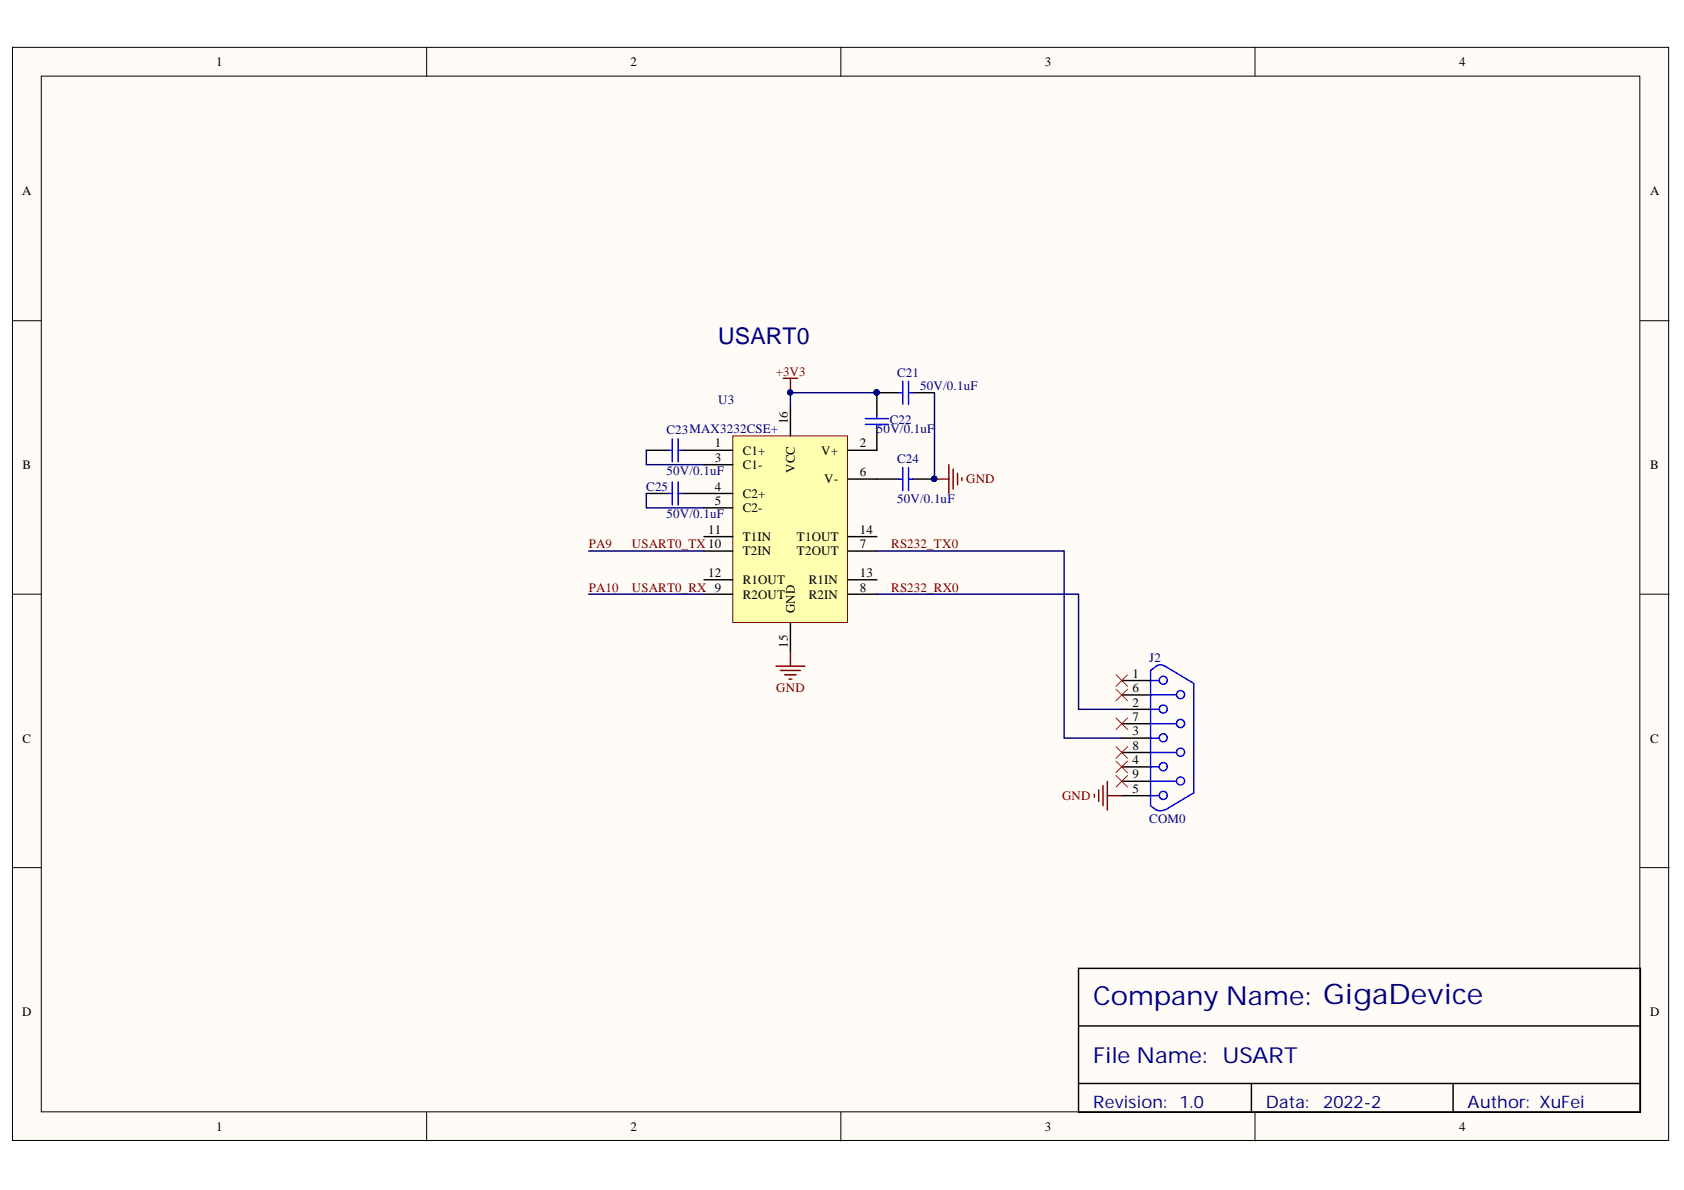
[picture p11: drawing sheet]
<svg xmlns="http://www.w3.org/2000/svg" width="297mm" height="210mm" viewBox="0 0 297 210" stroke-linecap="round" stroke-linejoin="round" font-family="sans-serif">
<defs><g id="words">
<text font-size="4.6" fill="#000080" x="192.8" y="177.2">Company Name: GigaDevice</text>
<text font-size="4.1" fill="#000080" x="126.7" y="60.8">USART0</text>
<text font-size="3.9" fill="#000080" x="192.8" y="187.6">File Name: USART</text>
<g font-size="3" fill="#000080">
<text x="192.8" y="195.4">Revision:</text>
<text x="208" y="195.4">1.0</text>
<text x="223.3" y="195.4">Data:</text>
<text x="233.4" y="195.4">2022-2</text>
<text x="258.9" y="195.4">Author: XuFei</text>
</g>
<g font-size="2.3">
<text x="38.1" y="11.7">1</text>
<text x="111.2" y="11.7">2</text>
<text x="184.3" y="11.7">3</text>
<text x="257.4" y="11.7">4</text>
<text x="3.9" y="34.5">A</text>
<text x="291.1" y="34.5">A</text>
<text x="139" y="74.9" transform="rotate(-90 139 74.9)">16</text>
<text x="4" y="82.7">B</text>
<text x="126.1" y="78.9">1</text>
<text x="126.1" y="81.5">3</text>
<text x="131" y="80.2">C1+</text>
<text x="131" y="82.7">C1-</text>
<text x="140.2" y="83.4" transform="rotate(-90 140.2 83.4)">VCC</text>
<text x="144.9" y="80.2">V+</text>
<text x="151.6" y="78.9">2</text>
<text x="151.6" y="84">6</text>
<text x="291.1" y="82.7">B</text>
<text x="126.1" y="86.5">4</text>
<text x="126.1" y="89.1">5</text>
<text x="131" y="87.8">C2+</text>
<text x="145.4" y="85.3">V-</text>
<text x="124.9" y="94.1">11</text>
<text x="131" y="90.3">C2-</text>
<text x="131" y="95.4">T1IN</text>
<text x="140.6" y="95.4">T1OUT</text>
<text x="151.6" y="94.1">14</text>
<text x="124.9" y="101.7">12</text>
<text x="131" y="97.9">T2IN</text>
<text x="140.6" y="97.9">T2OUT</text>
<text x="151.6" y="96.7">7</text>
<text x="151.6" y="101.7">13</text>
<text x="131" y="105.6">R2OUT</text>
<text x="131" y="103">R1OUT</text>
<text x="142.7" y="105.6">R2IN</text>
<text x="142.7" y="103">R1IN</text>
<text x="151.6" y="104.4">8</text>
<text x="140.2" y="108.1" transform="rotate(-90 140.2 108.1)">GND</text>
<text x="139" y="114.2" transform="rotate(-90 139 114.2)">15</text>
<text x="199.8" y="119.6">1</text>
<text x="199.8" y="122.1">6</text>
<text x="199.8" y="124.6">2</text>
<text x="4" y="131">C</text>
<text x="199.8" y="127.2">7</text>
<text x="199.8" y="129.7">3</text>
<text x="291.1" y="131">C</text>
<text x="199.8" y="132.2">8</text>
<text x="199.8" y="134.8">4</text>
<text x="199.8" y="137.3">9</text>
<text x="199.8" y="139.8">5</text>
<text x="3.9" y="179.2">D</text>
<text x="291.1" y="179.2">D</text>
<text x="38.1" y="199.5">1</text>
<text x="111.2" y="199.5">2</text>
<text x="184.3" y="199.5">3</text>
<text x="257.4" y="199.5">4</text>
</g>
<g font-size="2.3" fill="#000080">
<text x="126.7" y="71.3">U3</text>
<text x="158.2" y="66.5">C21</text>
<text x="162.3" y="68.8">50V/0.1uF</text>
<text x="117.6" y="76.6">C23MAX3232CSE+</text>
<text x="154.7" y="76.4">50V/0.1uF</text>
<text x="157" y="74.9">C22</text>
<text x="117.6" y="83.7">50V/0.1uF</text>
<text x="158.2" y="81.7">C24</text>
<text x="114" y="86.5">C25</text>
<text x="158.2" y="88.8">50V/0.1uF</text>
<text x="117.6" y="91.3">50V/0.1uF</text>
<text x="202.7" y="116.8">J2</text>
<text x="202.7" y="145.2">COM0</text>
</g>
<g font-size="2.3" fill="#800000">
<text x="136.8" y="66.2">+3V3</text>
<text x="170.4" y="85.3">GND</text>
<text x="103.9" y="96.7">PA9</text>
<text x="111.5" y="96.7">USART0_TX 10</text>
<text x="157.2" y="96.7">RS232_TX0</text>
<text x="103.9" y="104.4">PA10</text>
<text x="111.5" y="104.4">USART0_RX 9</text>
<text x="157.2" y="104.4">RS232_RX0</text>
<text x="136.9" y="122.1">GND</text>
<text x="187.3" y="141.1">GND</text>
</g>
</g></defs>
<g fill="#fffcf8" stroke="#000" stroke-width=".18">
<path d="M2.2 8.4h292.1v192.8h-292.1z"/>
<path d="M7.3 13.4h281.9v182.7h-281.9z"/>
</g>
<path d="M75.3 8.4v5M148.3 8.4v5M221.4 8.4v5M2.2 56.6h5.1M289.3 56.6h5.1M2.2 104.8h5.1M289.3 104.8h5.1M2.2 153h5.1M289.3 153h5.1M75.3 196.2v5.1M148.3 196.2v5.1M221.4 196.2v5.1" fill="none" stroke="#000" stroke-width=".18"/>
<path d="M190.2 170.8h99.1v25.4h-99.1zM190.2 181h99.1M190.2 191.1h99.1M220.7 191.1v5.1M256.3 191.1v5.1" fill="none" stroke="#000" stroke-width=".25"/>
<path d="M129.3 76.9h20.2v32.9h-20.2z" fill="#ffffb0" stroke="#800000" stroke-width=".18"/>
<g fill="none" stroke="#000" stroke-width=".25">
<path d="M114 79.4h3.8M120.4 79.4h8.9M139.4 71.8v5.1M154.7 75.6v3.8h-5.1M158.5 69.3h-3.8v3.8M161 69.3h3.8M114 87h3.8M120.4 87h8.9M124.2 82h5.1M124.2 89.6h5.1M124.2 97.2h5.1M124.2 94.7h5.1"/>
<path d="M149.6 84.5h8.9M149.6 97.2h5.1M149.6 94.7h5.1M161 84.5h3.8M124.2 104.8h5.1M124.2 102.3h5.1M139.4 109.9v5.1M149.6 104.8h5.1M149.6 102.3h5.1M197.9 120h5M197.9 122.6h5M197.9 125.1h5"/>
<path d="M197.9 127.7h5M197.9 130.2h5M197.9 132.7h5M197.9 135.3h5M197.9 137.8h5M197.9 140.3h5"/>
</g>
<g fill="none" stroke="#800000" stroke-width=".25">
<path d="M138.1 66.7h2.6M139.4 66.7v2.6M164.8 84.5h2.6M167.4 82v5M168.1 82.7v3.6M168.9 83.5v2M169.7 84.2v.6M136.9 117.5h5.1M137.6 118.3h3.6M138.4 119h2M139.2 119.8h.5M139.4 115v2.5"/>
<path d="M193.8 139.3v2.1M194.6 138.6v3.5M195.3 137.8v5.1M193 140.1v.5M195.3 140.3h2.6"/>
</g>
<g fill="#000080" stroke="#000080" stroke-width=".18">
<circle cx="139.4" cy="69.2" r=".46"/>
<circle cx="164.8" cy="84.5" r=".46"/>
<circle cx="154.6" cy="69.2" r=".46"/>
</g>
<g fill="none" stroke="#00f" stroke-width=".25">
<path d="M117.8 79.4h.8M118.6 77.4v4.1M119.6 79.4h.8M119.6 77.4v4.1M152.6 73.8h4.1M152.6 74.9h4.1M154.7 73.1v.7M154.7 74.9v.7M158.5 69.3h.7M159.2 67.2v4.1M160.3 67.2v4.1M160.3 69.3h.7"/>
<path d="M117.8 87h.8M118.6 85v4.1M119.6 85v4.1M119.6 87h.8M158.5 84.5h.7M159.2 82.5v4M160.3 84.5h.7M160.3 82.5v4M204 117.5a1.22 1.22 0 0 1 1.5 0M204 117.5l-1.1 .8v23.8l1.1 .8M205.5 117.5l5.1 3v19.3l-5.1 3.1M202.9 137.8h4.6"/>
<path d="M202.9 135.3h1.6M202.9 132.7h4.6M202.9 130.2h1.6M202.9 127.7h4.6M202.9 125.1h1.6M202.9 122.6h4.6M202.9 120h1.6M202.9 140.3h1.6M205.4 142.8a1.22 1.22 0 0 1-1.4 0"/>
<circle cx="205.2" cy="120" r=".71"/>
<circle cx="205.2" cy="135.2" r=".72"/>
<circle cx="205.2" cy="125.1" r=".71"/>
<circle cx="205.2" cy="130.1" r=".71"/>
<circle cx="208.2" cy="127.6" r=".72"/>
<circle cx="208.2" cy="122.5" r=".71"/>
<circle cx="208.2" cy="137.8" r=".71"/>
<circle cx="208.2" cy="132.7" r=".71"/>
<circle cx="205.2" cy="140.3" r=".71"/>
</g>
<path d="M114 79.4v2.6h10.2M154.7 69.3h-15.3v2.5M164.8 69.3v15.2M103.8 97.2h20.4M114 87v2.6h10.2M154.7 97.2h33v33h10.2M103.8 104.8h20.4M154.7 104.8h35.5v20.3h7.7" fill="none" stroke="#000080" stroke-width=".25"/>
<path d="M196.8 119l2.1 2.1M198.9 119l-2.1 2.1M196.8 121.6l2.1 2M196.8 126.6l2.1 2.1M196.8 131.7l2.1 2M196.8 134.3l2.1 2M196.8 136.8l2.1 2M198.9 121.6l-2.1 2M198.9 126.6l-2.1 2.1M198.9 131.7l-2.1 2M198.9 134.3l-2.1 2M198.9 136.8l-2.1 2" fill="none" stroke="#f00" stroke-width=".18"/>
<use href="#words"/>
</svg>
